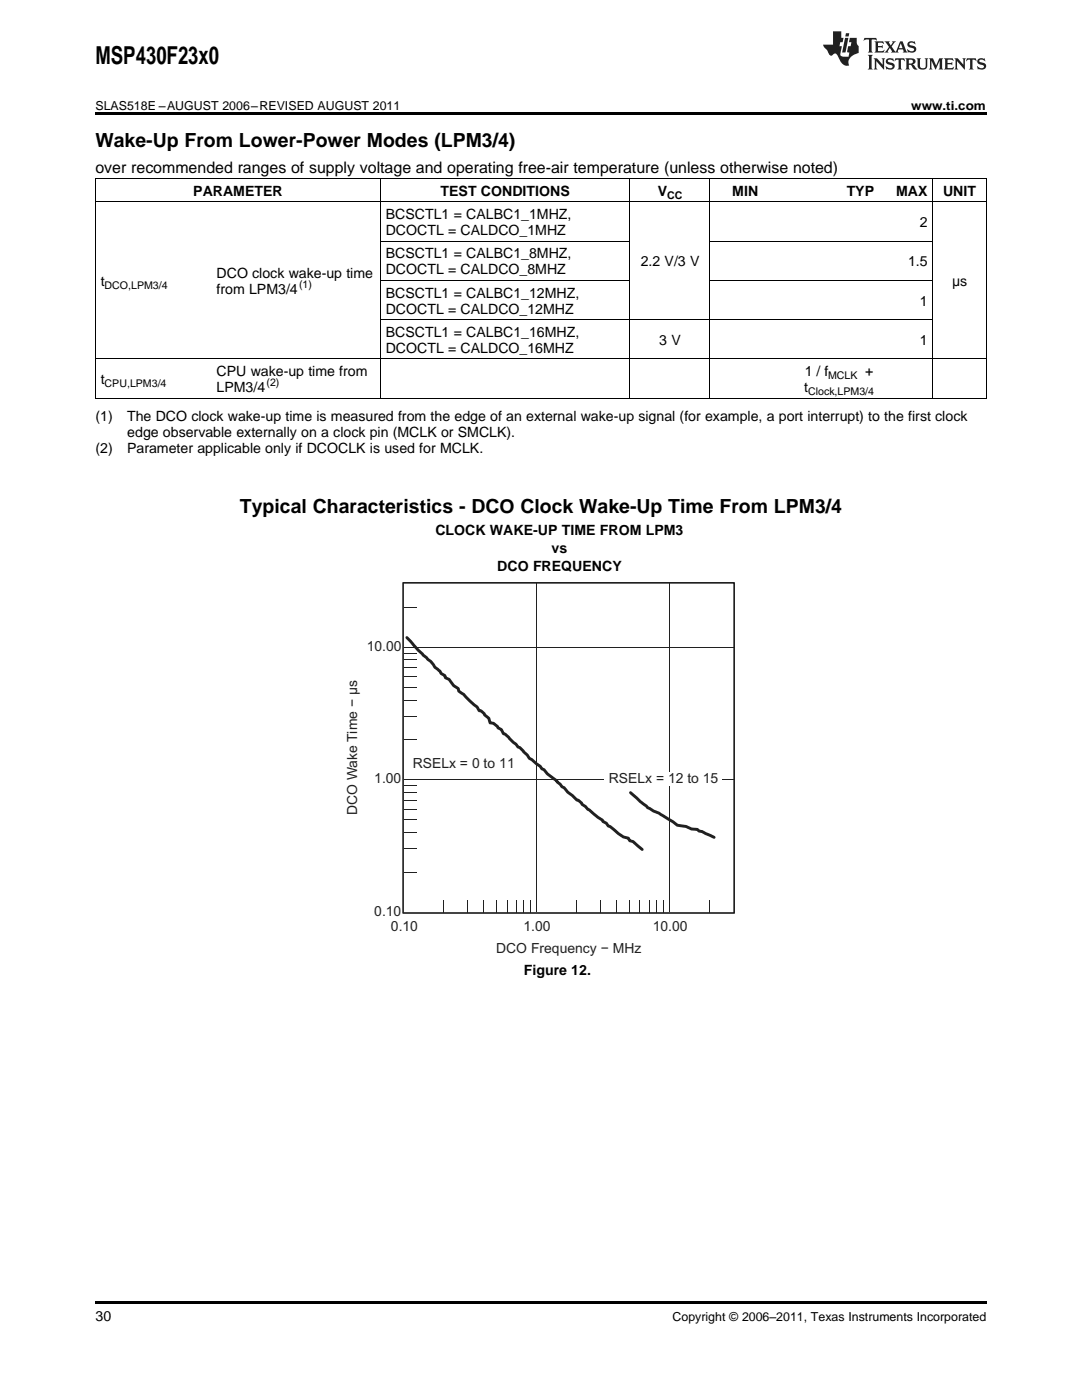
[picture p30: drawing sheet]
<svg xmlns="http://www.w3.org/2000/svg" width="216mm" height="279mm" viewBox="0 0 216 279" stroke-linecap="round" stroke-linejoin="round" font-family="sans-serif">
<defs><g id="words">
<text font-size="4.9" x="19" y="12.8">MSP430F23x0</text>
<g font-size="3.9">
<text x="19" y="29.3">Wake-Up From Lower-Power Modes (LPM3/4)</text>
<text x="47.9" y="102.4">Typical Characteristics - DCO Clock Wake-Up Time From LPM3/4</text>
</g>
<text font-size="3.2" x="19" y="34.4">over recommended ranges of supply voltage and operating free-air temperature (unless otherwise noted)</text>
<g font-size="2.8">
<text x="38.6" y="39.1">PARAMETER</text>
<text x="87.9" y="39.1">TEST CONDITIONS</text>
<text x="131.2" y="39.1">V</text>
<text x="146.1" y="39.1">MIN</text>
<text x="168.9" y="39.1">TYP</text>
<text x="178.8" y="39.1">MAX</text>
<text x="188.2" y="39.1">UNIT</text>
<text x="77" y="43.7">BCSCTL1 = CALBC1_1MHZ,</text>
<text x="77" y="46.9">DCOCTL = CALDCO_1MHZ</text>
<text x="183.5" y="45.3">2</text>
<text x="77" y="51.6">BCSCTL1 = CALBC1_8MHZ,</text>
<text x="127.8" y="53.2">2.2 V/3 V</text>
<text x="181.2" y="53.2">1.5</text>
<text x="20.1" y="57.1">t</text>
<text x="43.2" y="55.5">DCO clock wake-up time</text>
<text x="43.2" y="58.7">from LPM3/4</text>
<text x="77" y="54.8">DCOCTL = CALDCO_8MHZ</text>
<text x="77" y="59.4">BCSCTL1 = CALBC1_12MHZ,</text>
<text x="190" y="57.1">µs</text>
<text x="77" y="62.6">DCOCTL = CALDCO_12MHZ</text>
<text x="183.5" y="61">1</text>
<text x="77" y="67.2">BCSCTL1 = CALBC1_16MHZ,</text>
<text x="77" y="70.4">DCOCTL = CALDCO_16MHZ</text>
<text x="131.6" y="68.8">3 V</text>
<text x="183.5" y="68.8">1</text>
<text x="20.1" y="76.7">t</text>
<text x="43.2" y="75.1">CPU wake-up time from</text>
<text x="160.6" y="75.1">1 / f</text>
<text x="172.6" y="75.1">+</text>
<text x="43.2" y="78.2">LPM3/4</text>
<text x="160.5" y="78.2">t</text>
<text x="19" y="84.1">(1)</text>
<text x="25.4" y="84.1">The DCO clock wake-up time is measured from the edge of an external wake-up signal (for example, a port interrupt) to the first clock</text>
<text x="25.4" y="87.3">edge observable externally on a clock pin (MCLK or SMCLK).</text>
<text x="19" y="90.5">(2)</text>
<text x="25.4" y="90.5">Parameter applicable only if DCOCLK is used for MCLK.</text>
<text x="86.9" y="106.7">CLOCK WAKE-UP TIME FROM LPM3</text>
<text x="99.2" y="113.9">DCO FREQUENCY</text>
<text x="110.1" y="110.3">vs</text>
<text x="104.5" y="194.7">Figure 12.</text>
<text x="19" y="263.6">30</text>
</g>
<g font-size="2.8" fill="#231f20">
<text x="73.2" y="129.9">10.00</text>
<text x="82.4" y="153.3">RSELx = 0 to 11</text>
<text x="74.7" y="156.3">1.00</text>
<text x="121.5" y="156.2">RSELx = 12 to 15</text>
<text x="71.3" y="162.7" transform="rotate(-90 71.3 162.7)">DCO Wake Time − µs</text>
<text x="74.7" y="182.7">0.10</text>
<text x="78" y="185.8">0.10</text>
<text x="104.5" y="185.8">1.00</text>
<text x="130.2" y="185.8">10.00</text>
<text x="99" y="190.1">DCO Frequency − MHz</text>
</g>
<g font-size="2.5">
<text x="19" y="21.9">SLAS518E –AUGUST 2006–REVISED AUGUST 2011</text>
<text x="181.8" y="21.9">www.ti.com</text>
<text x="134.2" y="263.6">Copyright © 2006–2011, Texas Instruments Incorporated</text>
</g>
<g font-size="2.1">
<text x="133.1" y="39.7">CC</text>
<text x="20.9" y="57.6">DCO,LPM3/4</text>
<text x="59.7" y="57.5">(1)</text>
<text x="20.9" y="77.2">CPU,LPM3/4</text>
<text x="53.2" y="77.1">(2)</text>
<text x="165.2" y="75.6">MCLK</text>
<text x="161.3" y="78.8">Clock,LPM3/4</text>
</g>
</g></defs>
<g fill="#231f20">
<path d="M172.5 7.6l-.1 .5 .4-.2h.6v.1v2.1l-.2 .4h.9l-.2-.4v-2.1l.1-.1h.5l.5 .2-.2-.5zM174.5 8.3l.2 .3v1.5l-.2 .4h1.8l.2-.6a1.04 1.04 0 0 1-1.3 .2v-.7h.6l.3 .2v-.6l-.3 .2h-.6v-.6l.8-.1 .4 .3-.2-.5zM176.5 8.3l.9 1.1-.9 1.1h.8l-.2-.2 .4-.7 .5 .7-.2 .2h1.5l-.2-.2 .2-.4h.9l.1 .4-.2 .2h1l-.3-.3-.7-1.9h-.5l-.9 2-.8-1 .9-1h-.8l.1 .3-.4 .5-.3-.6 .1-.2zM179.7 8.6l.4 1h-.7zM181.3 8.4a.63 .63 0 0 0-.2 .7 .63 .63 0 0 0 .6 .4l.6 .2 .1 .2a.75 .75 0 0 1-.7 .4 .75 .75 0 0 1-.6-.5l.1 .7 .1-.1a1.11 1.11 0 0 0 1.5-.6 1.13 1.13 0 0 0-1.2-.8l-.1-.4a1.04 1.04 0 0 1 1.2 .2l-.2-.5-.2 .1-.4-.2zM173.2 10.9l.2 .4v2.2l-.2 .4h1l-.3-.4v-2.2l.3-.4zM174.3 11.6l.3 .4v1.5l-.3 .4h.8l-.2-.4v-1.3l1.5 1.7v-1.9l.2-.4h-.7l.2 .4v.9l-1.1-1.3zM177 11.8a.62 .62 0 0 0-.2 .7 .62 .62 0 0 0 .6 .4l.6 .1 .1 .3a.76 .76 0 0 1-.7 .3 .76 .76 0 0 1-.7-.4l.2 .7 .1-.1a1.11 1.11 0 0 0 1.5-.6 1.13 1.13 0 0 0-1.2-.8l-.1-.4a1.04 1.04 0 0 1 1.2 .2l-.2-.6-.2 .1-.5-.1zM178.7 11.6l-.2 .6a.61 .61 0 0 1 .8-.3v1.6l-.2 .4h.9l-.2-.4v-1.6a.63 .63 0 0 1 .7 .3l-.1-.6zM180.6 11.6l.3 .4v1.5l-.3 .4h1l-.2-.2-.1-.8 .6 .2a.76 .76 0 0 0 1.2 .7l-1-1a.58 .58 0 0 0 .6-.5 .58 .58 0 0 0-.5-.6zM181.4 11.9h.1a.45 .45 0 0 1 .5 .1 .45 .45 0 0 1 .1 .5l-.8 .2zM182.9 11.6l.2 .2a2.17 2.17 0 0 0 .3 1.9 .99 .99 0 0 0 1.6-.6v-1.1l.2-.4h-.7l.2 .2a1.92 1.92 0 0 1-.2 1.8 .6 .6 0 0 1-.9-.5v-1.1l.2-.4zM185.4 11.6l.2 .4v1.5l-.2 .4h.7l-.2-.4v-1.4l.8 1.8 .8-1.8v1.4l-.2 .4h.9l-.2-.4v-1.5l.2-.4h-.8l-.6 1.5-.6-1.5zM188.4 11.6l.2 .4v1.5l-.2 .4h1.8l.1-.6a1.04 1.04 0 0 1-1.2 .1v-.6h.5l.4 .2v-.6l-.4 .2h-.5v-.7h.8l.3 .3-.1-.6zM190.5 11.6l.2 .4v1.5l-.2 .4h.7l-.2-.4v-1.3l1.5 1.7v-1.9l.2-.4h-.7l.2 .4v.9l-1.1-1.3zM192.9 11.6l-.1 .6a.61 .61 0 0 1 .7-.3l.1 1.6-.3 .4h1l-.3-.4 .1-1.6a.63 .63 0 0 1 .7 .3l-.1-.6zM195.2 11.8a.62 .62 0 0 0-.2 .7 .62 .62 0 0 0 .6 .4l.6 .1 .1 .3a.76 .76 0 0 1-.7 .3 .76 .76 0 0 1-.6-.4l.1 .7 .1-.1a1.11 1.11 0 0 0 1.6-.6 1.13 1.13 0 0 0-1.3-.8l-.1-.4a1.04 1.04 0 0 1 1.2 .2l-.1-.6-.2 .1-.5-.1z"/>
<path d="M166.2 6.3v2.6h-1.9v.4l.8 .9a.91 .91 0 0 0 1 .8 .56 .56 0 0 1 .5-.3 .56 .56 0 0 1 .5 .3l.4 .8a1.53 1.53 0 0 0 1.9 1.2 1.54 1.54 0 0 1 1-2.1l.9-.3v-1.4a1.52 1.52 0 0 1-.4-1.6h-1.3l-.2 .8h.5l-.2 .8h-.5l-.1 1v.2l.4 .1-.2 .8a1.93 1.93 0 0 1-1.6-.3l.3-1.8h-.5l.2-.8h.4l.2-.8h-.4v-1.3zM168.6 7.6l-.6 2.9h.7l.6-2.9zM168.8 6.6l-.1 .7h.6l.2-.7z"/>
</g>
<g fill="none" stroke="#231f20" stroke-width=".2">
<path d="M107.1 116.5v65.5M133.6 116.5v65.5M80.6 139.7h2.4M80.6 137.1h2.4M80.6 135h2.4M80.6 133.3h2.4M80.6 131.7h2.4M80.6 130.4h2.4M80.6 121.2h2.4M80.6 129.2h65.7M80.6 159.7h2.4M80.6 158.1h2.4"/>
<path d="M80.6 156.8h2.4M80.6 147.6h2.4M80.6 143h2.4M80.6 155.6h65.7M80.6 174.1h2.4M80.6 169.4h2.4M80.6 166.2h2.4M80.6 163.6h2.4M80.6 161.5h2.4M88.6 179.6v2.4M93.2 179.6v2.4M96.6 179.6v2.4"/>
<path d="M99.2 179.6v2.4M101.2 179.6v2.4M103 179.6v2.4M104.5 179.6v2.4M105.9 179.6v2.4M115.1 179.6v2.4M119.8 179.6v2.4M123 179.6v2.4M125.6 179.6v2.4M127.7 179.6v2.4M129.5 179.6v2.4M131 179.6v2.4"/>
<path d="M132.4 179.6v2.4M141.6 179.6v2.4"/>
</g>
<path d="M81.2 127.2l3.2 3.5 1.5 1.3 .9 1.2 1 .7 .2 .5 .8 .4 .1 .5 .7 .3 .9 1.2 .9 .6 .1 .5a6.3 6.3 0 0 1 2.2 1.9l1.5 1.3 .4 .7h.3l1.6 1.5 .3 1h.7l.8 .7 .1 .3 .6 .3 .5 .8 .3 .1 2.2 2 .4 .6 .3 .1 1.5 1.5 .4 .6 2.2 1.6 .3 .5 .4 .2 .7 .8 1.9 1.5v.1l.7 .5 .3 .5 .4 .2 .8 .9 1.8 1.6h.3l1.9 1.8 2.9 2.2 .1 .2 .7 .4 .4 .6h.3l2.7 2.1 1 .3 .2 .5 .7 .1 1.8 1.6M125.8 158.2a26.5 26.5 0 0 0 4.6 3.7l1.1 .4 3.7 2.4 1.7 .2 1.1 .5 1.2 .1 .3 .4h.6l2.4 1.2" fill="none" stroke="#231f20" stroke-width=".58"/>
<path d="M80.4 116.3h66.1v65.9h-66.1z" fill="none" stroke="#231f20" stroke-width=".33"/>
<g fill="#fff">
<path d="M81.8 151.3h21.2v2.7h-21.2z" fill-rule="evenodd"/>
<path d="M120.6 154.1h23.5v2.8h-23.5z" fill-rule="evenodd"/>
</g>
<path d="M19 259.7h177.8v.5h-177.8z" fill="#000"/>
<path d="M111.5 196.4h.3v.7h-.3z" fill="#fff"/>
<g fill="none" stroke="#000" stroke-width=".2">
<path d="M19 35.6h177.8M19.1 35.7v43.8M75.9 35.7v43.8M125.7 35.7v43.8M141.7 35.7v43.8M186.1 35.7v43.8M196.8 35.7v43.8M19 40.3h177.8M75.9 56h49.8M75.9 48.1h49.8M141.7 56h44.5M141.7 48.1h44.5"/>
<path d="M19 79.5h177.8M19 71.6h177.8M75.9 63.8h110.3"/>
</g>
<path d="M19 22.5h177.8v.5h-177.8z" fill="#000"/>
<use href="#words"/>
</svg>
